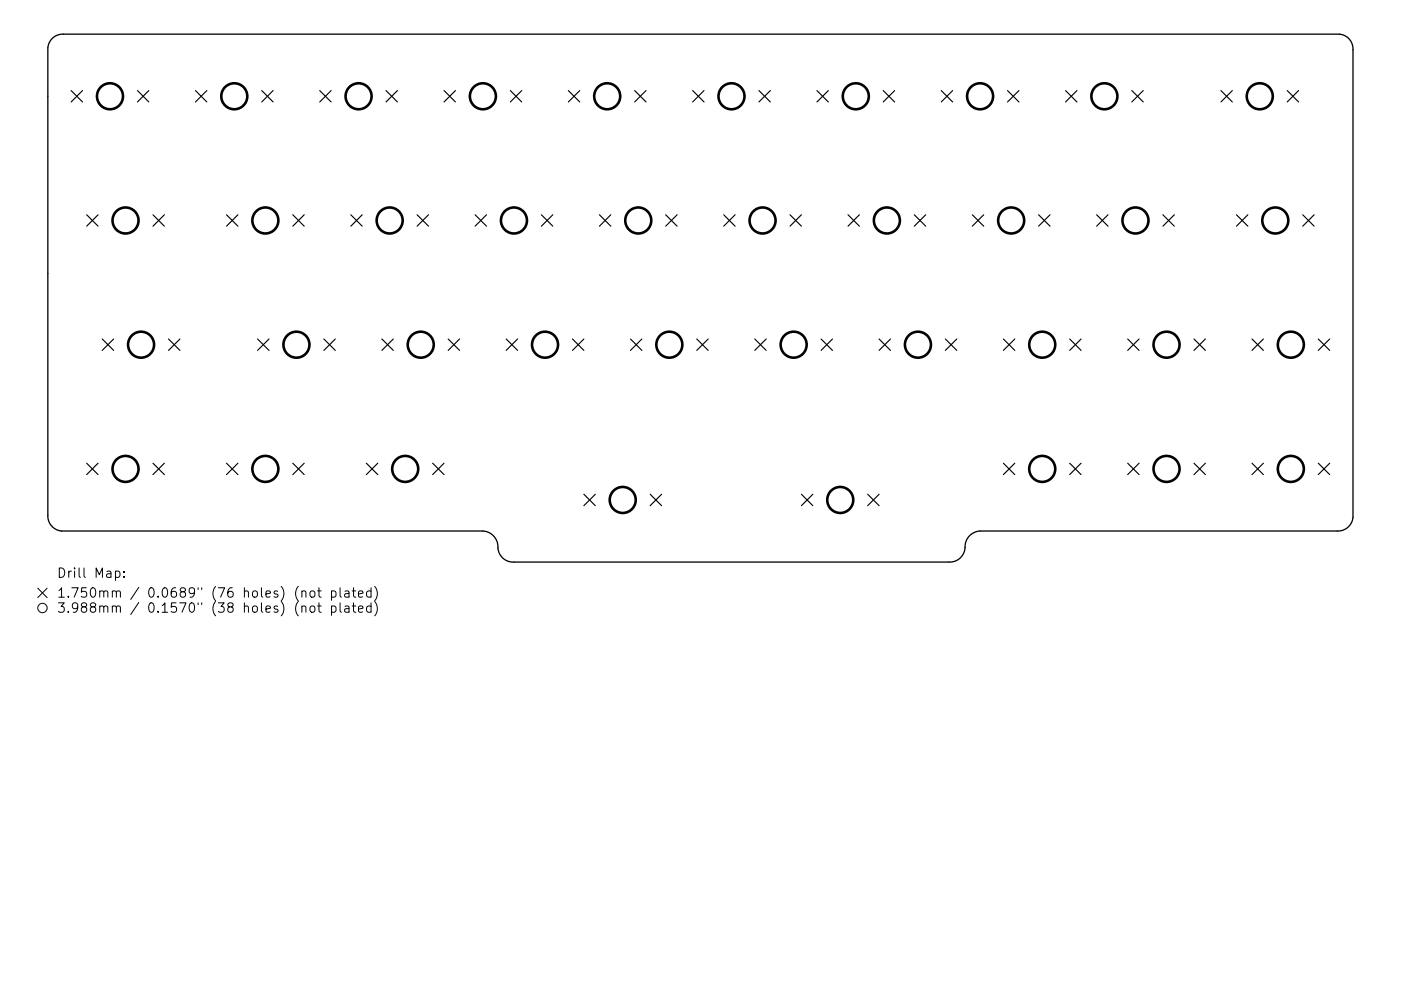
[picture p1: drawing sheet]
<svg xmlns="http://www.w3.org/2000/svg" width="297mm" height="210mm" viewBox="0 0 297 210" stroke-linecap="round" stroke-linejoin="round" font-family="sans-serif">
<defs><g id="words">
<g font-size="2.8">
<text x="12" y="122.6">Drill Map:</text>
<text x="12" y="126.8">1.750mm / 0.0689&quot; (76 holes) (not plated)</text>
<text x="12" y="130">3.988mm / 0.1570&quot; (38 holes) (not plated)</text>
</g>
</g></defs>
<path d="M11 8.3a3.2 3.2 0 0 1 2.5-1.1h270.5a3.2 3.2 0 0 1 2.9 3.3v99.2a3.2 3.2 0 0 1-3.4 3h-75.7a3.4 3.4 0 0 0-3.2 3.8 3.2 3.2 0 0 1-3.4 2.8h-92.2a3.3 3.3 0 0 1-3.4-3.7 3.4 3.4 0 0 0-3.2-2.9h-89.4a3.2 3.2 0 0 1-2.9-3.4v-99.2a3.2 3.2 0 0 1 .9-1.8z" fill="none" stroke="#000" stroke-width=".28"/>
<g fill="none" stroke="#000" stroke-width=".24">
<path d="M15.1 19.2l2.4 2.4M17.5 19.2l-2.4 2.4M29.1 19.2l2.5 2.4M31.6 19.2l-2.5 2.4M41.4 19.2l2.5 2.4M43.9 19.2l-2.5 2.4M55.5 19.2l2.4 2.4M57.9 19.2l-2.4 2.4M67.8 19.2l2.4 2.4M70.2 19.2l-2.4 2.4M81.8 19.2l2.5 2.4M84.3 19.2l-2.5 2.4"/>
<path d="M94.1 19.2l2.5 2.4M96.6 19.2l-2.5 2.4M108.2 19.2l2.4 2.4M110.6 19.2l-2.4 2.4M120.5 19.2l2.4 2.4M122.9 19.2l-2.4 2.4M134.6 19.2l2.4 2.4M137 19.2l-2.4 2.4M146.9 19.2l2.4 2.4M149.3 19.2l-2.4 2.4M160.9 19.2l2.4 2.4M163.3 19.2l-2.4 2.4"/>
<path d="M173.2 19.2l2.4 2.4M175.6 19.2l-2.4 2.4M187.3 19.2l2.4 2.4M189.7 19.2l-2.4 2.4M199.6 19.2l2.4 2.4M202 19.2l-2.4 2.4M213.6 19.2l2.4 2.4M216 19.2l-2.4 2.4M225.9 19.2l2.4 2.4M228.3 19.2l-2.4 2.4M240 19.2l2.4 2.4M242.4 19.2l-2.4 2.4"/>
<path d="M258.9 19.2l2.4 2.4M261.3 19.2l-2.4 2.4M272.9 19.2l2.4 2.4M275.3 19.2l-2.4 2.4M18.4 45.6l2.4 2.4M20.8 45.6l-2.4 2.4M32.4 45.6l2.5 2.4M34.9 45.6l-2.5 2.4M48 45.6l2.4 2.4M50.4 45.6l-2.4 2.4M62.1 45.6l2.4 2.4M64.5 45.6l-2.4 2.4"/>
<path d="M74.4 45.6l2.4 2.4M76.8 45.6l-2.4 2.4M88.4 45.6l2.5 2.4M90.9 45.6l-2.5 2.4M100.7 45.6l2.5 2.4M103.2 45.6l-2.5 2.4M114.8 45.6l2.4 2.4M117.2 45.6l-2.4 2.4M127.1 45.6l2.4 2.4M129.5 45.6l-2.4 2.4M141.1 45.6l2.5 2.4M143.6 45.6l-2.5 2.4"/>
<path d="M153.4 45.6l2.5 2.4M155.9 45.6l-2.5 2.4M167.5 45.6l2.4 2.4M169.9 45.6l-2.4 2.4M179.8 45.6l2.4 2.4M182.2 45.6l-2.4 2.4M193.8 45.6l2.5 2.4M196.3 45.6l-2.5 2.4M206.1 45.6l2.5 2.4M208.6 45.6l-2.5 2.4M220.2 45.6l2.4 2.4M222.6 45.6l-2.4 2.4"/>
<path d="M232.5 45.6l2.4 2.4M234.9 45.6l-2.4 2.4M246.6 45.6l2.4 2.4M249 45.6l-2.4 2.4M262.2 45.6l2.4 2.4M264.6 45.6l-2.4 2.4M276.2 45.6l2.4 2.4M278.6 45.6l-2.4 2.4M21.7 71.9l2.4 2.4M24.1 71.9l-2.4 2.4M35.7 71.9l2.4 2.4M38.1 71.9l-2.4 2.4"/>
<path d="M54.6 71.9l2.4 2.4M57 71.9l-2.4 2.4M68.7 71.9l2.4 2.4M71.1 71.9l-2.4 2.4M81 71.9l2.4 2.4M83.4 71.9l-2.4 2.4M95 71.9l2.4 2.4M97.4 71.9l-2.4 2.4M107.3 71.9l2.4 2.4M109.7 71.9l-2.4 2.4M121.4 71.9l2.4 2.4M123.8 71.9l-2.4 2.4"/>
<path d="M133.7 71.9l2.4 2.4M136.1 71.9l-2.4 2.4M147.7 71.9l2.5 2.4M150.2 71.9l-2.5 2.4M160 71.9l2.4 2.4M162.4 71.9l-2.4 2.4M174.1 71.9l2.4 2.4M176.5 71.9l-2.4 2.4M186.4 71.9l2.4 2.4M188.8 71.9l-2.4 2.4M200.4 71.9l2.5 2.4M202.9 71.9l-2.5 2.4"/>
<path d="M212.7 71.9l2.5 2.4M215.2 71.9l-2.5 2.4M226.8 71.9l2.4 2.4M229.2 71.9l-2.4 2.4M239.1 71.9l2.4 2.4M241.5 71.9l-2.4 2.4M253.1 71.9l2.5 2.4M255.6 71.9l-2.5 2.4M265.4 71.9l2.5 2.4M267.9 71.9l-2.5 2.4M279.5 71.9l2.4 2.4M281.9 71.9l-2.4 2.4"/>
<path d="M18.4 98.3l2.4 2.4M20.8 98.3l-2.4 2.4M32.4 98.3l2.5 2.4M34.9 98.3l-2.5 2.4M48 98.3l2.4 2.4M50.4 98.3l-2.4 2.4M62.1 98.3l2.4 2.4M64.5 98.3l-2.4 2.4M77.7 98.3l2.4 2.4M80.1 98.3l-2.4 2.4M91.7 98.3l2.4 2.4M94.1 98.3l-2.4 2.4"/>
<path d="M212.7 98.3l2.5 2.4M215.2 98.3l-2.5 2.4M226.8 98.3l2.4 2.4M229.2 98.3l-2.4 2.4M239.1 98.3l2.4 2.4M241.5 98.3l-2.4 2.4M253.1 98.3l2.5 2.4M255.6 98.3l-2.5 2.4M265.4 98.3l2.5 2.4M267.9 98.3l-2.5 2.4M279.5 98.3l2.4 2.4M281.9 98.3l-2.4 2.4"/>
<path d="M123.8 104.9l2.4 2.4M126.2 104.9l-2.4 2.4M137.8 104.9l2.5 2.4M140.3 104.9l-2.5 2.4M169.9 104.9l2.4 2.4M172.3 104.9l-2.4 2.4M184 104.9l2.4 2.4M186.4 104.9l-2.4 2.4"/>
</g>
<g fill="none" stroke="#000" stroke-width=".55">
<circle cx="23.3" cy="20.4" r="2.76"/>
<circle cx="49.7" cy="20.4" r="2.76"/>
<circle cx="76" cy="20.4" r="2.76"/>
<circle cx="102.4" cy="20.4" r="2.76"/>
<circle cx="128.7" cy="20.4" r="2.76"/>
<circle cx="155.1" cy="20.4" r="2.76"/>
<circle cx="181.4" cy="20.4" r="2.76"/>
<circle cx="207.8" cy="20.4" r="2.76"/>
<circle cx="234.2" cy="20.4" r="2.76"/>
<circle cx="267.1" cy="20.4" r="2.76"/>
<circle cx="26.6" cy="46.8" r="2.76"/>
<circle cx="56.3" cy="46.8" r="2.76"/>
<circle cx="82.6" cy="46.8" r="2.76"/>
<circle cx="109" cy="46.8" r="2.76"/>
<circle cx="135.3" cy="46.8" r="2.76"/>
<circle cx="161.7" cy="46.8" r="2.76"/>
<circle cx="188" cy="46.8" r="2.76"/>
<circle cx="214.4" cy="46.8" r="2.76"/>
<circle cx="240.7" cy="46.8" r="2.76"/>
<circle cx="270.4" cy="46.8" r="2.76"/>
<circle cx="29.9" cy="73.1" r="2.76"/>
<circle cx="62.9" cy="73.1" r="2.76"/>
<circle cx="89.2" cy="73.1" r="2.76"/>
<circle cx="115.6" cy="73.1" r="2.76"/>
<circle cx="141.9" cy="73.1" r="2.76"/>
<circle cx="168.3" cy="73.1" r="2.76"/>
<circle cx="194.6" cy="73.1" r="2.76"/>
<circle cx="221" cy="73.1" r="2.76"/>
<circle cx="247.3" cy="73.1" r="2.76"/>
<circle cx="273.7" cy="73.1" r="2.76"/>
<circle cx="26.6" cy="99.5" r="2.76"/>
<circle cx="56.3" cy="99.5" r="2.76"/>
<circle cx="85.9" cy="99.5" r="2.76"/>
<circle cx="221" cy="99.5" r="2.76"/>
<circle cx="247.3" cy="99.5" r="2.76"/>
<circle cx="273.7" cy="99.5" r="2.76"/>
<circle cx="132" cy="106.1" r="2.76"/>
<circle cx="178.1" cy="106.1" r="2.76"/>
</g>
<g fill="none" stroke="#000" stroke-width=".21">
<path d="M8 124.8l2 2M10 124.8l-2 2M24.5 121.3l.6-.1 .3 .3v.6l-.2 .3h-.7M26.3 122.3v.2M26.3 121.3v.2M64 125.6a.5 .5 0 0 1 .9 .1v1M64 128.8a.5 .5 0 0 1 .9 .1v1M65.8 125.6a.54 .54 0 0 1 .5-.2 .54 .54 0 0 1 .5 .3v.6a.54 .54 0 0 1-.6 .4 .54 .54 0 0 1-.5-.4zM65.8 128.8a.54 .54 0 0 1 .5-.2 .54 .54 0 0 1 .5 .3v.6a.54 .54 0 0 1-.6 .4 .54 .54 0 0 1-.5-.4zM67.3 125.4h.8M67.3 128.6h.8M67.6 124.7v1.7l.1 .2 .4 .1"/>
<path d="M67.6 127.9v1.7l.1 .2 .4 .1M70.3 125.5l.6-.1 .3 .3v.6l-.1 .3h-.8M70.3 128.7l.6-.1 .3 .3v.6l-.1 .3h-.8M70.3 125.4v2M70.3 128.6v2M72.1 124.7v1.7l.3 .3M72.1 127.9v1.7l.3 .3M73.1 125.5h.8l.1 1.2M73.1 128.7h.8l.1 1.2M74 125.8l-.7 .1a.39 .39 0 0 0-.3 .4 .39 .39 0 0 0 .3 .4l.7-.1M74 129l-.7 .1a.39 .39 0 0 0-.3 .4 .39 .39 0 0 0 .3 .4l.7-.1M74.7 125.4h.7"/>
<path d="M74.7 128.6h.7M75 124.7v1.7l.1 .2 .3 .1M75 127.9v1.7l.1 .2 .3 .1M76 126l1-.2-.1-.3-.6-.1-.3 .3 .1 .9h.8M76 129.2l1-.2-.1-.3-.6-.1-.3 .3 .1 .9h.8M78.7 125.5l-.6-.1-.4 .3v.6l.2 .3h.8M78.7 128.7l-.6-.1-.4 .3v.6l.2 .3h.8M78.7 124.7v2M78.7 127.9v2M79.4 124.4a2.29 2.29 0 0 1 0 3.1M79.4 127.6a2.29 2.29 0 0 1 0 3.1"/>
<circle cx="9" cy="129" r="1"/>
</g>
<use href="#words"/>
</svg>
